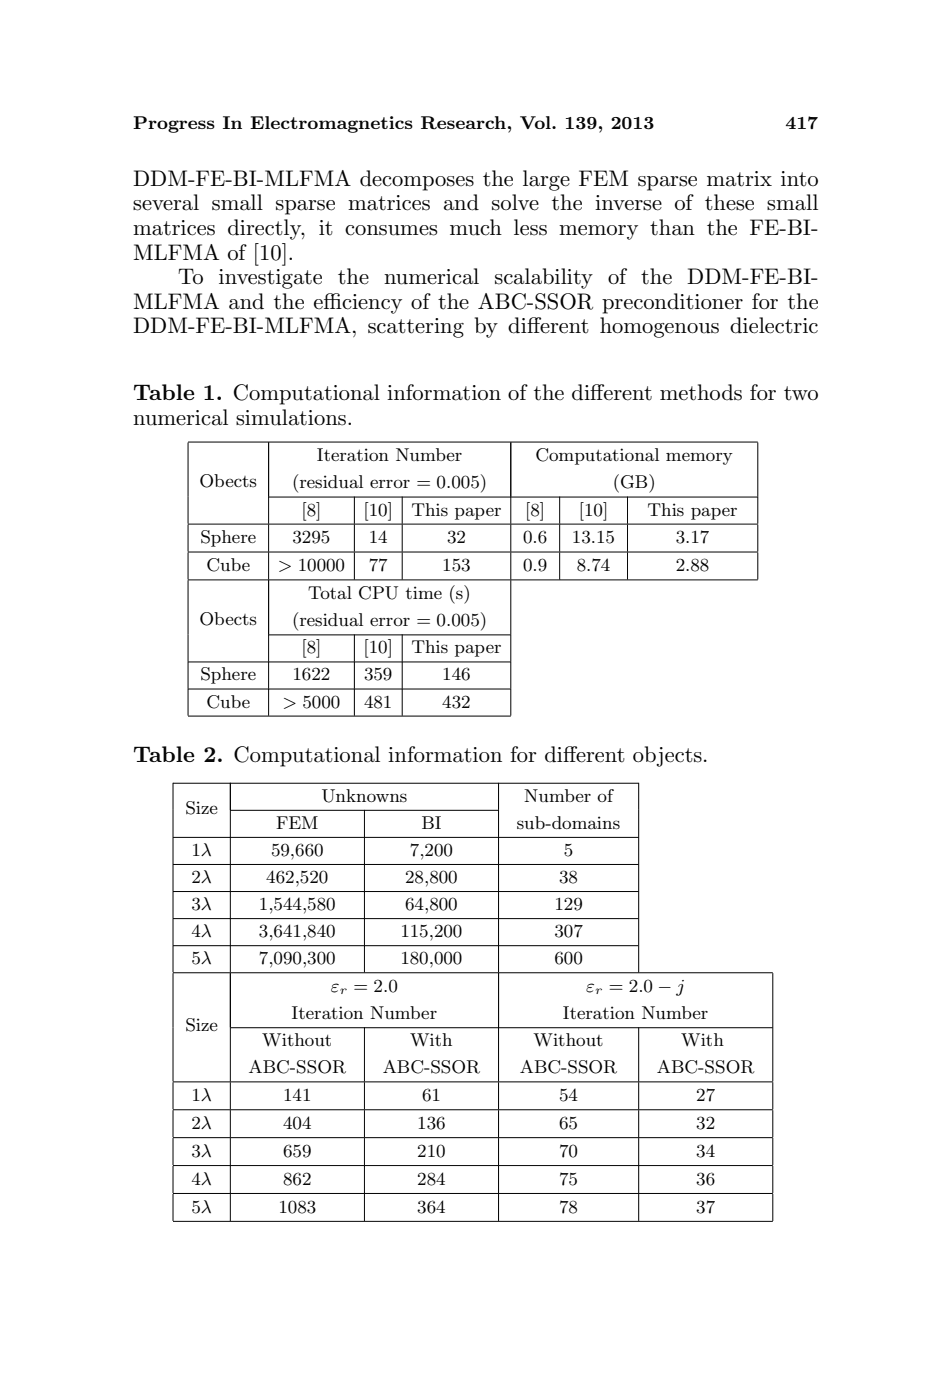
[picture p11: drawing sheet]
<svg xmlns="http://www.w3.org/2000/svg" width="160mm" height="240mm" viewBox="0 0 160 240" stroke-linecap="round" stroke-linejoin="round" font-family="sans-serif">
<defs><g id="words">
<g font-size="3.8">
<text x="22.8" y="31.8">DDM-FE-BI-MLFMA decomposes the large FEM sparse matrix into</text>
<text x="22.8" y="36.1">several small sparse matrices and solve the inverse of these small</text>
<text x="22.8" y="40.3">matrices directly, it consumes much less memory than the FE-BI-</text>
<text x="22.8" y="44.5">MLFMA of [10].</text>
<text x="22.8" y="52.9">MLFMA and the ef</text>
<text x="30.5" y="48.7">To investigate the numerical scalability of the DDM-FE-BI-</text>
<text x="55.4" y="52.9">f</text>
<text x="55.4" y="52.9">iciency of the ABC-SSOR preconditioner for the</text>
<text x="22.8" y="57.1">DDM-FE-BI-MLFMA, scattering by dif</text>
<text x="90.3" y="57.1">ferent homogenous dielectric</text>
<text x="22.8" y="68.6">Table 1. Computational information of the dif</text>
<text x="101.1" y="68.6">ferent methods for two</text>
<text x="22.8" y="72.8">numerical simulations.</text>
<text x="22.8" y="130.5">Table 2. Computational information for dif</text>
<text x="96.5" y="130.5">ferent objects.</text>
</g>
<g font-size="3.2">
<text x="22.8" y="22.1">Progress In Electromagnetics Research, Vol. 139, 2013</text>
<text x="134.6" y="22.1">417</text>
<text x="34.2" y="83.4">Obects</text>
<text x="50" y="83.7">(residual error = 0.005)</text>
<text x="54.3" y="79.1">Iteration Number</text>
<text x="91.7" y="79.1">Computational memory</text>
<text x="105" y="83.7">(GB)</text>
<text x="51.6" y="88.3">[8]</text>
<text x="62.3" y="88.3">[10]</text>
<text x="70.5" y="88.3">This paper</text>
<text x="90" y="88.3">[8]</text>
<text x="99.2" y="88.3">[10]</text>
<text x="110.9" y="88.3">This paper</text>
<text x="34.3" y="93.1">Sphere</text>
<text x="50.1" y="93.1">3295</text>
<text x="63.2" y="93.1">14</text>
<text x="76.6" y="93.1">32</text>
<text x="89.6" y="93.1">0.6</text>
<text x="98" y="93.1">13.15</text>
<text x="115.8" y="93.1">3.17</text>
<text x="35.4" y="97.9">Cube</text>
<text x="47.6" y="97.9">&gt; 10000</text>
<text x="63.2" y="97.9">77</text>
<text x="75.8" y="97.9">153</text>
<text x="89.6" y="97.9">0.9</text>
<text x="98.8" y="97.9">8.74</text>
<text x="115.8" y="97.9">2.88</text>
<text x="34.2" y="107">Obects</text>
<text x="50" y="107.3">(residual error = 0.005)</text>
<text x="52.8" y="102.7">Total CPU time (s)</text>
<text x="51.6" y="112">[8]</text>
<text x="62.3" y="112">[10]</text>
<text x="70.5" y="112">This paper</text>
<text x="34.3" y="116.6">Sphere</text>
<text x="50.1" y="116.6">1622</text>
<text x="62.4" y="116.6">359</text>
<text x="75.8" y="116.6">146</text>
<text x="35.4" y="121.2">Cube</text>
<text x="48.4" y="121.2">&gt; 5000</text>
<text x="62.4" y="121.2">481</text>
<text x="75.8" y="121.2">432</text>
<text x="55.1" y="137.4">Unknowns</text>
<text x="89.8" y="137.4">Number of</text>
<text x="31.7" y="139.6">Size</text>
<text x="47.3" y="142">FEM</text>
<text x="72.2" y="142">BI</text>
<text x="88.5" y="142">sub-domains</text>
<text x="32.8" y="146.7">1λ</text>
<text x="46.4" y="146.7">59,660</text>
<text x="70.2" y="146.7">7,200</text>
<text x="96.6" y="146.7">5</text>
<text x="32.8" y="151.3">2λ</text>
<text x="32.8" y="155.9">3λ</text>
<text x="44.3" y="155.9">1,544,580</text>
<text x="45.6" y="151.3">462,520</text>
<text x="69.4" y="151.3">28,800</text>
<text x="69.4" y="155.9">64,800</text>
<text x="95" y="155.9">129</text>
<text x="95.8" y="151.3">38</text>
<text x="32.8" y="160.6">4λ</text>
<text x="44.3" y="160.6">3,641,840</text>
<text x="68.6" y="160.6">115,200</text>
<text x="95" y="160.6">307</text>
<text x="32.8" y="165.2">5λ</text>
<text x="44.3" y="165.2">7,090,300</text>
<text x="68.6" y="165.2">180,000</text>
<text x="95" y="165.2">600</text>
<text x="56.7" y="170">ε</text>
<text x="60.6" y="170">= 2.0</text>
<text x="100.4" y="170">ε</text>
<text x="104.3" y="170">= 2.0 − j</text>
<text x="31.7" y="176.7">Size</text>
<text x="44.9" y="179.3">Without</text>
<text x="50" y="174.6">Iteration Number</text>
<text x="70.3" y="179.3">With</text>
<text x="91.4" y="179.3">Without</text>
<text x="96.4" y="174.6">Iteration Number</text>
<text x="116.7" y="179.3">With</text>
<text x="42.6" y="183.9">ABC-SSOR</text>
<text x="65.6" y="183.9">ABC-SSOR</text>
<text x="89" y="183.9">ABC-SSOR</text>
<text x="112.5" y="183.9">ABC-SSOR</text>
<text x="32.8" y="188.7">1λ</text>
<text x="48.5" y="188.7">141</text>
<text x="72.3" y="188.7">61</text>
<text x="95.8" y="188.7">54</text>
<text x="119.3" y="188.7">27</text>
<text x="32.8" y="193.5">2λ</text>
<text x="48.5" y="193.5">404</text>
<text x="71.5" y="193.5">136</text>
<text x="95.8" y="193.5">65</text>
<text x="119.3" y="193.5">32</text>
<text x="32.8" y="198.3">3λ</text>
<text x="32.8" y="203">4λ</text>
<text x="48.5" y="198.3">659</text>
<text x="48.5" y="203">862</text>
<text x="71.5" y="198.3">210</text>
<text x="71.5" y="203">284</text>
<text x="95.8" y="198.3">70</text>
<text x="95.8" y="203">75</text>
<text x="119.3" y="198.3">34</text>
<text x="119.3" y="203">36</text>
<text x="32.8" y="207.8">5λ</text>
<text x="47.7" y="207.8">1083</text>
<text x="71.5" y="207.8">364</text>
<text x="95.8" y="207.8">78</text>
<text x="119.3" y="207.8">37</text>
</g>
<g font-size="2.1">
<text x="58.2" y="170.4">r</text>
<text x="101.9" y="170.4">r</text>
</g>
</g></defs>
<g fill="none" stroke="#000" stroke-width=".17">
<path d="M32.2 75.7h97.6M32.2 75.8v13.9M46 75.8v13.9M87.5 75.8v13.9M129.8 75.8v13.9M32.2 89.9v4.6M32.2 94.7v4.6M32.2 99.4v23.2M32.2 89.8h97.6M32.2 94.6h97.6M32.2 99.4h97.6M46 89.9v4.6"/>
<path d="M46 94.7v4.6M46 99.4v23.2M46 85.2h83.8M60.7 85.1v4.6M60.7 89.9v4.6M60.7 94.7v4.6M68.9 85.1v4.6M68.9 89.9v4.6M68.9 94.7v4.6M87.5 89.9v4.6M87.5 94.7v4.6M87.5 99.4v23.2"/>
<path d="M95.9 85.1v4.6M95.9 89.9v4.6M95.9 94.7v4.6M107.5 85.1v4.6M107.5 89.9v4.6M107.5 94.7v4.6M129.8 89.9v4.6M129.8 94.7v4.6M32.2 113.4h55.3M32.2 118.1h55.3M46 108.8h41.5M60.7 108.7v13.9"/>
<path d="M68.9 108.7v13.9M29.6 134.2h79.8M29.6 134.1v32.5M32.2 122.7h55.3M39.5 134.1v32.5M39.5 138.8h45.9M62.4 138.8v27.8M85.4 134.1v32.5M109.4 134.1v32.5M29.6 143.5h79.8M29.6 148.1h79.8M29.6 152.8h79.8"/>
<path d="M29.6 157.4h79.8M29.6 166.8v18.5M29.6 162h79.8M29.6 166.7h102.8M39.5 166.8v18.5M39.5 176.1h92.9M62.4 176v9.3M85.4 166.8v18.5M109.4 176v9.3M132.4 166.8v18.5M29.6 185.4v4.7M29.6 190.2v4.7"/>
<path d="M29.6 195v4.6M29.6 199.8v4.6M29.6 185.4h102.8M29.6 190.2h102.8M29.6 194.9h102.8M29.6 199.7h102.8M39.5 185.4v4.7M39.5 190.2v4.7M39.5 195v4.6M39.5 199.8v4.6M62.4 185.4v4.7M62.4 190.2v4.7"/>
<path d="M62.4 195v4.6M62.4 199.8v4.6M85.4 185.4v4.7M85.4 190.2v4.7M85.4 195v4.6M85.4 199.8v4.6M109.4 185.4v4.7M109.4 190.2v4.7M109.4 195v4.6M109.4 199.8v4.6M132.4 185.4v4.7M132.4 190.2v4.7"/>
<path d="M132.4 195v4.6M132.4 199.8v4.6M29.6 204.6v4.6M29.6 204.5h102.8M29.6 209.3h102.8M39.5 204.6v4.6M62.4 204.6v4.6M85.4 204.6v4.6M109.4 204.6v4.6M132.4 204.6v4.6"/>
</g>
<use href="#words"/>
</svg>
